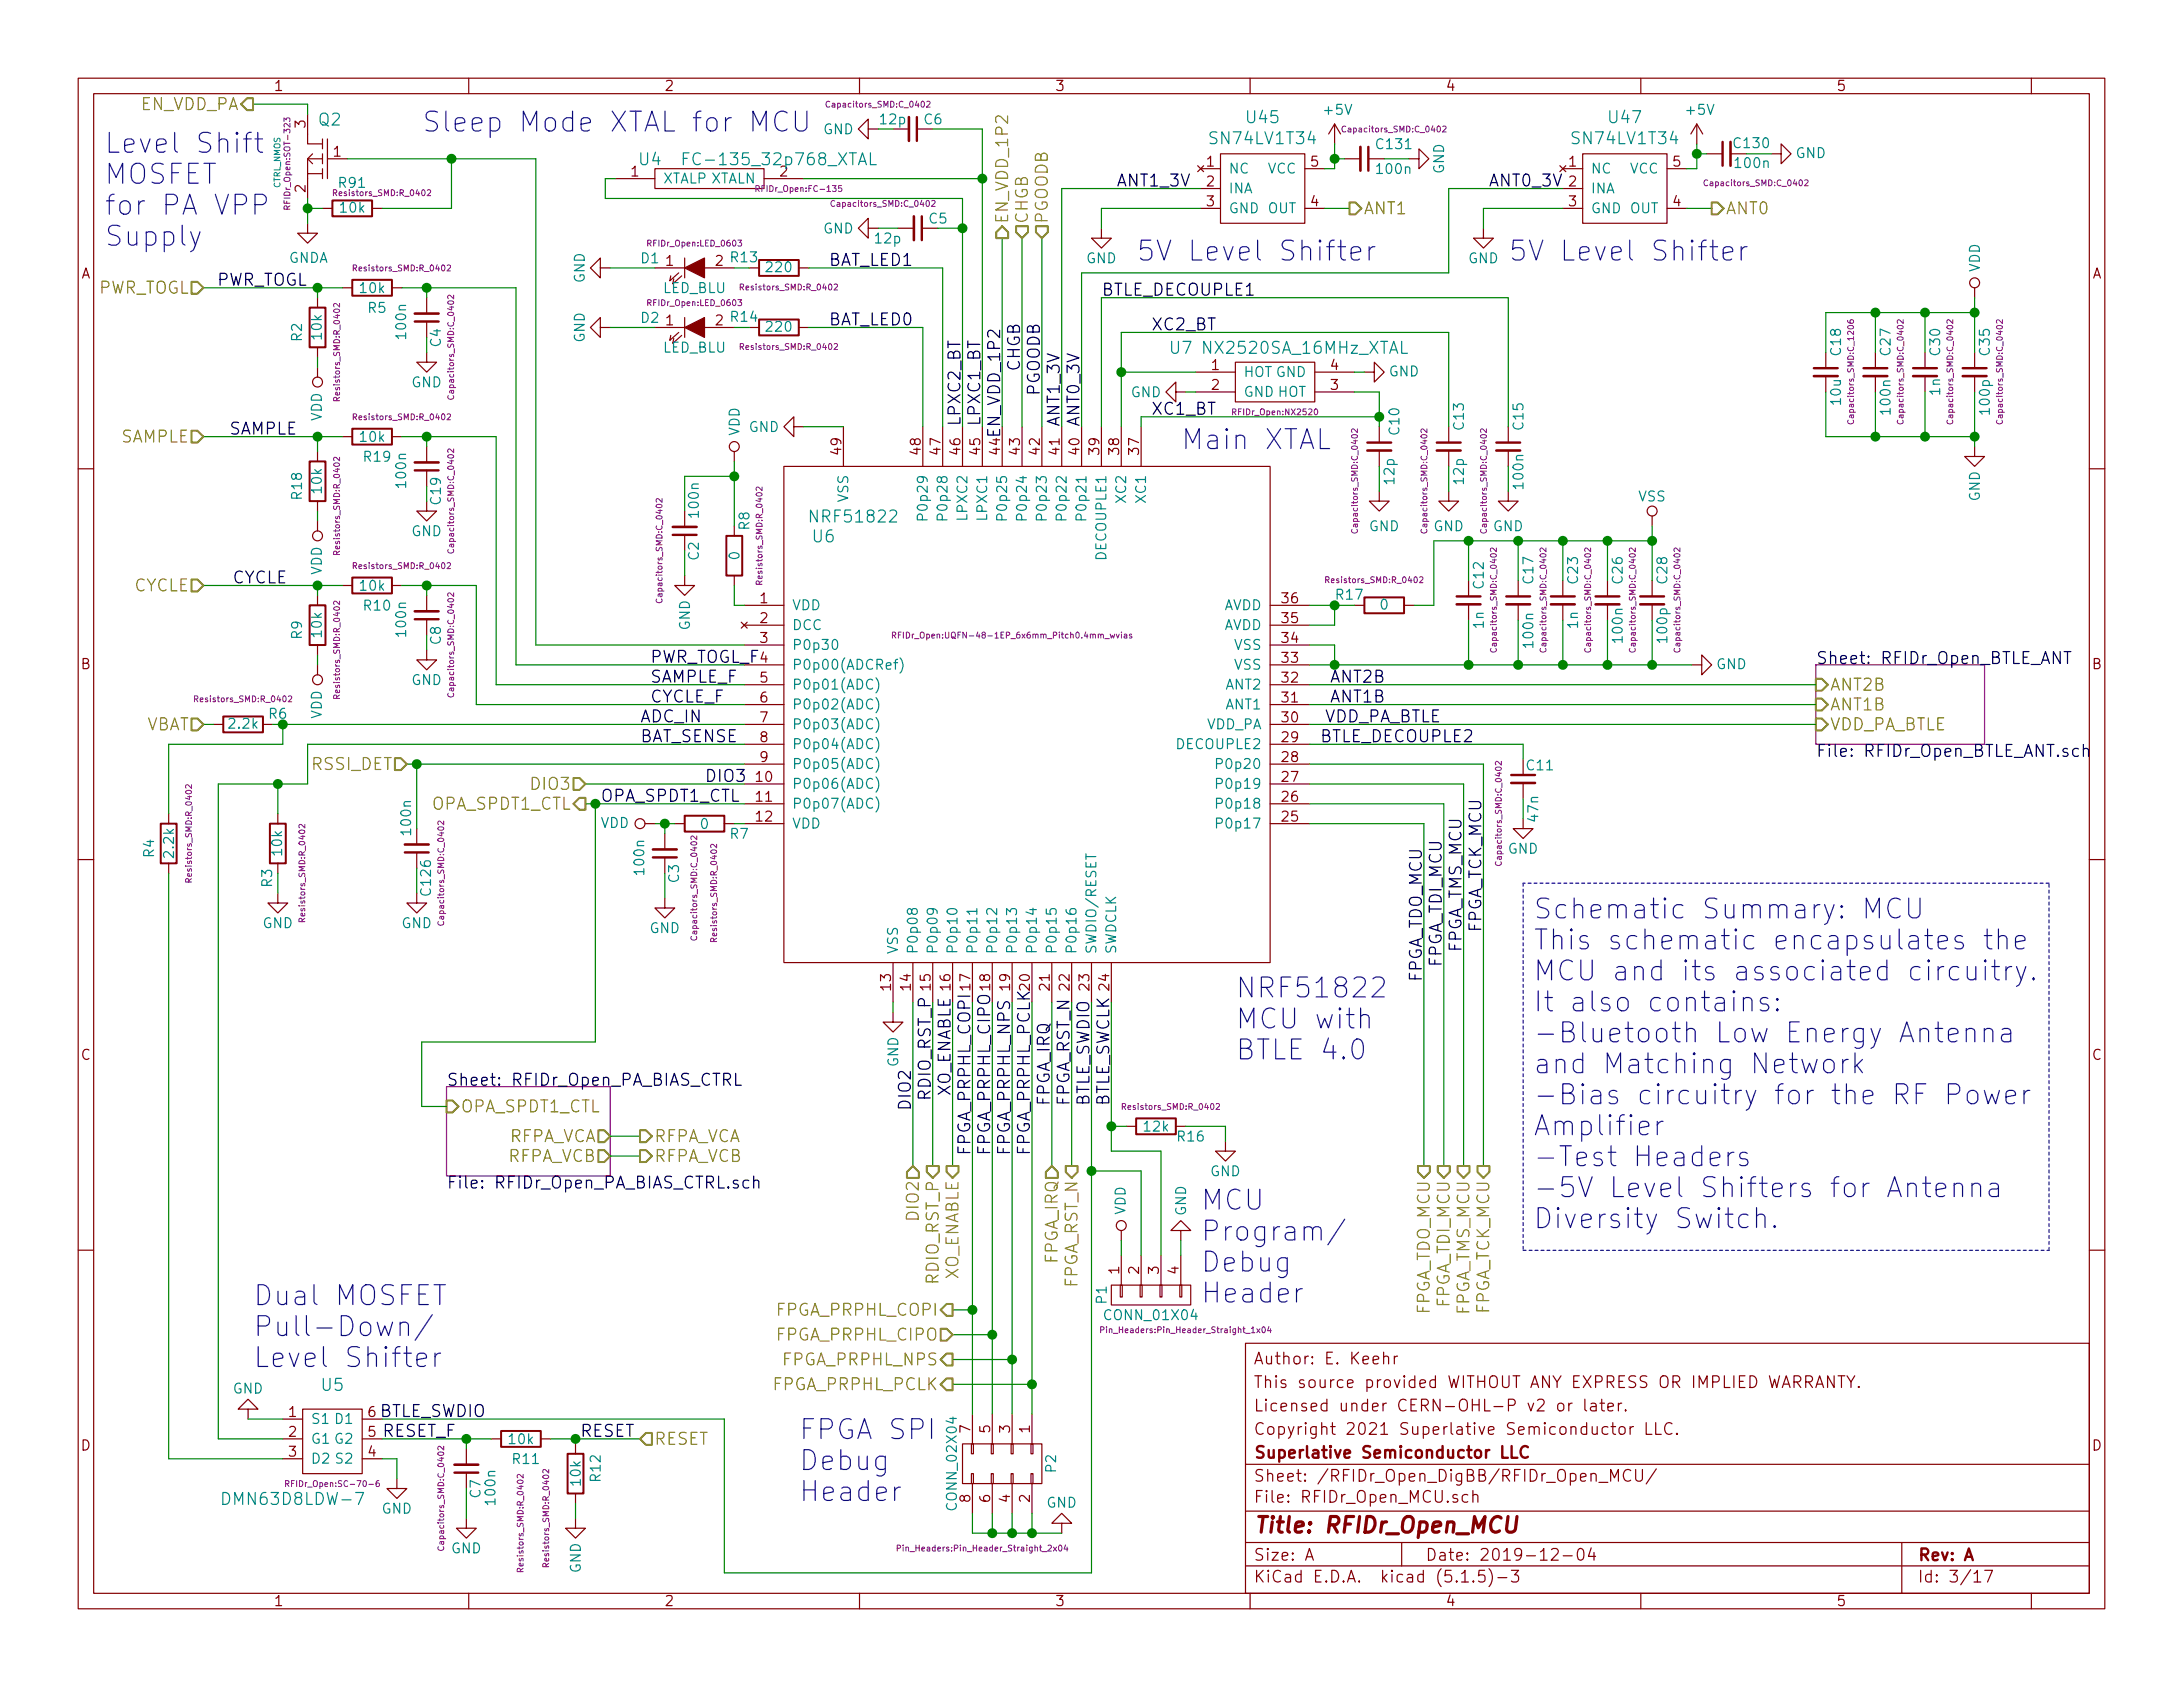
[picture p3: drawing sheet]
<svg xmlns="http://www.w3.org/2000/svg" width="279mm" height="216mm" viewBox="0 0 279 216" stroke-linecap="round" stroke-linejoin="round" font-family="sans-serif">
<defs><g id="words">
<g font-size="3.5" fill="#0000c2">
<text x="54" y="16.9">Sleep Mode XTAL for MCU</text>
<text x="13.3" y="19.6">Level Shift</text>
<text x="13.3" y="23.6">MOSFET</text>
<text x="13.3" y="27.5">for PA VPP</text>
<text x="13.3" y="31.5">Supply</text>
<text x="145.4" y="33.4">5V Level Shifter</text>
<text x="193" y="33.4">5V Level Shifter</text>
<text x="151.1" y="57.5">Main XTAL</text>
<text x="196.2" y="117.6">Schematic Summary: MCU</text>
<text x="196.2" y="121.6">This schematic encapsulates the</text>
<text x="196.2" y="125.5">MCU and its associated circuitry.</text>
<text x="158.1" y="127.7">NRF51822</text>
<text x="158.1" y="131.7">MCU with</text>
<text x="196.2" y="129.5">It also contains:</text>
<text x="158.1" y="135.6">BTLE 4.0</text>
<text x="196.2" y="133.5">-Bluetooth Low Energy Antenna</text>
<text x="196.2" y="137.4">and Matching Network</text>
<text x="196.2" y="141.4">-Bias circuitry for the RF Power</text>
<text x="196.2" y="145.3">Amplifier</text>
<text x="196.2" y="149.3">-Test Headers</text>
<text x="153.7" y="154.9">MCU</text>
<text x="196.2" y="153.3">-5V Level Shifters for Antenna</text>
<text x="153.7" y="158.8">Program/</text>
<text x="196.2" y="157.2">Diversity Switch.</text>
<text x="32.4" y="167.1">Dual MOSFET</text>
<text x="153.7" y="162.8">Debug</text>
<text x="153.7" y="166.8">Header</text>
<text x="32.4" y="171">Pull-Down/</text>
<text x="32.4" y="175">Level Shifter</text>
<text x="102.2" y="184.2">FPGA SPI</text>
<text x="102.2" y="188.2">Debug</text>
<text x="102.2" y="192.2">Header</text>
</g>
<text font-size="2.8" fill="#840000" x="160.4" y="196.2">Title: RFIDr_Open_MCU</text>
<g font-size="2.1" fill="#848400">
<text x="17.9" y="14.1">EN_VDD_PA</text>
<text x="129" y="28.7" transform="rotate(-90 129 28.7)">EN_VDD_1P2</text>
<text x="131.6" y="28.7" transform="rotate(-90 131.6 28.7)">CHGB</text>
<text x="134.1" y="28.7" transform="rotate(-90 134.1 28.7)">PGOODB</text>
<text x="174.5" y="27.4">ANT1</text>
<text x="220.9" y="27.4">ANT0</text>
<text x="12.2" y="37.6">PWR_TOGL</text>
<text x="15.4" y="56.6">SAMPLE</text>
<text x="17.1" y="75.7">CYCLE</text>
<text x="234.2" y="88.4">ANT2B</text>
<text x="18.5" y="93.5">VBAT</text>
<text x="234.2" y="90.9">ANT1B</text>
<text x="234.2" y="93.5">VDD_PA_BTLE</text>
<text x="39.9" y="98.6">RSSI_DET</text>
<text x="68.2" y="101.1">DIO3</text>
<text x="55.2" y="103.6">OPA_SPDT1_CTL</text>
<text x="58.9" y="142.4">OPA_SPDT1_CTL</text>
<text x="64.9" y="146.2">RFPA_VCA</text>
<text x="64.9" y="148.7">RFPA_VCB</text>
<text x="83.7" y="146.2">RFPA_VCA</text>
<text x="83.7" y="148.7">RFPA_VCB</text>
<text x="117.6" y="156" transform="rotate(-90 117.6 156)">DIO2</text>
<text x="135.4" y="161.8" transform="rotate(-90 135.4 161.8)">FPGA_IRQ</text>
<text x="120.1" y="164.3" transform="rotate(-90 120.1 164.3)">RDIO_RST_P</text>
<text x="122.7" y="164" transform="rotate(-90 122.7 164)">XO_ENABLE</text>
<text x="137.9" y="165" transform="rotate(-90 137.9 165)">FPGA_RST_N</text>
<text x="185.5" y="167.5" transform="rotate(-90 185.5 167.5)">FPGA_TDI_MCU</text>
<text x="99.5" y="171.6">FPGA_PRPHL_CIPO</text>
<text x="99.5" y="168.4">FPGA_PRPHL_COPI</text>
<text x="183" y="168.6" transform="rotate(-90 183 168.6)">FPGA_TDO_MCU</text>
<text x="188.1" y="168.6" transform="rotate(-90 188.1 168.6)">FPGA_TMS_MCU</text>
<text x="190.6" y="168.5" transform="rotate(-90 190.6 168.5)">FPGA_TCK_MCU</text>
<text x="98.9" y="177.9">FPGA_PRPHL_PCLK</text>
<text x="100.3" y="174.8">FPGA_PRPHL_NPS</text>
<text x="83.7" y="184.9">RESET</text>
</g>
<g font-size="2.1" fill="#008484">
<text x="40.8" y="16.1">Q2</text>
<text x="159.7" y="15.8">U45</text>
<text x="206" y="15.8">U47</text>
<text x="81.8" y="21.2">U4</text>
<text x="88.6" y="21.2">FC-135_32p768_XTAL</text>
<text x="155.2" y="18.5">SN74LV1T34</text>
<text x="201.5" y="18.5">SN74LV1T34</text>
<text x="149.8" y="45.3">U7</text>
<text x="154.4" y="45.3">NX2520SA_16MHz_XTAL</text>
<text x="104.1" y="69.4">U6</text>
<text x="104.1" y="66.9">NRF51822</text>
<text x="41.2" y="178">U5</text>
<text x="29.2" y="192.6">DMN63D8LDW-7</text>
</g>
<g font-size="2.1">
<text x="142.9" y="23.9">ANT1_3V</text>
<text x="190.5" y="23.9">ANT0_3V</text>
<text x="106" y="34">BAT_LED1</text>
<text x="27.3" y="36.6">PWR_TOGL</text>
<text x="106" y="41.7">BAT_LED0</text>
<text x="141" y="37.8">BTLE_DECOUPLE1</text>
<text x="130.6" y="47.5" transform="rotate(-90 130.6 47.5)">CHGB</text>
<text x="147.3" y="42.3">XC2_BT</text>
<text x="133.1" y="50.7" transform="rotate(-90 133.1 50.7)">PGOODB</text>
<text x="147.3" y="53.1">XC1_BT</text>
<text x="29.3" y="55.6">SAMPLE</text>
<text x="122.9" y="54.6" transform="rotate(-90 122.9 54.6)">LPXC2_BT</text>
<text x="125.5" y="54.6" transform="rotate(-90 125.5 54.6)">LPXC1_BT</text>
<text x="128" y="55.5" transform="rotate(-90 128 55.5)">EN_VDD_1P2</text>
<text x="135.6" y="54.4" transform="rotate(-90 135.6 54.4)">ANT1_3V</text>
<text x="138.2" y="54.4" transform="rotate(-90 138.2 54.4)">ANT0_3V</text>
<text x="29.6" y="74.7">CYCLE</text>
<text x="83.2" y="87.4">SAMPLE_F</text>
<text x="83.2" y="84.8">PWR_TOGL_F</text>
<text x="83.2" y="89.9">CYCLE_F</text>
<text x="170.2" y="89.9">ANT1B</text>
<text x="170.2" y="87.4">ANT2B</text>
<text x="232.4" y="85">Sheet: RFIDr_Open_BTLE_ANT</text>
<text x="81.9" y="95">BAT_SENSE</text>
<text x="81.9" y="92.5">ADC_IN</text>
<text x="168.9" y="95">BTLE_DECOUPLE2</text>
<text x="169.5" y="92.5">VDD_PA_BTLE</text>
<text x="90.2" y="100.1">DIO3</text>
<text x="232.4" y="96.9">File: RFIDr_Open_BTLE_ANT.sch</text>
<text x="76.8" y="102.6">OPA_SPDT1_CTL</text>
<text x="189.6" y="119.4" transform="rotate(-90 189.6 119.4)">FPGA_TCK_MCU</text>
<text x="182" y="125.7" transform="rotate(-90 182 125.7)">FPGA_TDO_MCU</text>
<text x="184.5" y="123.8" transform="rotate(-90 184.5 123.8)">FPGA_TDI_MCU</text>
<text x="187.1" y="121.9" transform="rotate(-90 187.1 121.9)">FPGA_TMS_MCU</text>
<text x="57.1" y="139">Sheet: RFIDr_Open_PA_BIAS_CTRL</text>
<text x="116.6" y="142.2" transform="rotate(-90 116.6 142.2)">DIO2</text>
<text x="119.1" y="141" transform="rotate(-90 119.1 141)">RDIO_RST_P</text>
<text x="121.7" y="140.3" transform="rotate(-90 121.7 140.3)">XO_ENABLE</text>
<text x="134.4" y="141.6" transform="rotate(-90 134.4 141.6)">FPGA_IRQ</text>
<text x="136.9" y="141.6" transform="rotate(-90 136.9 141.6)">FPGA_RST_N</text>
<text x="139.4" y="141.6" transform="rotate(-90 139.4 141.6)">BTLE_SWDIO</text>
<text x="142" y="141.6" transform="rotate(-90 142 141.6)">BTLE_SWCLK</text>
<text x="124.2" y="148" transform="rotate(-90 124.2 148)">FPGA_PRPHL_COPI</text>
<text x="126.7" y="148" transform="rotate(-90 126.7 148)">FPGA_PRPHL_CIPO</text>
<text x="129.3" y="148" transform="rotate(-90 129.3 148)">FPGA_PRPHL_NPS</text>
<text x="131.8" y="148" transform="rotate(-90 131.8 148)">FPGA_PRPHL_PCLK</text>
<text x="57.1" y="152.1">File: RFIDr_Open_PA_BIAS_CTRL.sch</text>
<text x="48.3" y="181.4">BTLE_SWDIO</text>
<text x="48.9" y="183.9">RESET_F</text>
<text x="74.2" y="183.9">RESET</text>
</g>
<g font-size="2.1" fill="#840000">
<text x="160.4" y="177.6">This source provided WITHOUT ANY EXPRESS OR IMPLIED WARRANTY.</text>
<text x="160.4" y="174.6">Author: E. Keehr</text>
<text x="160.4" y="183.6">Copyright 2021 Superlative Semiconductor LLC.</text>
<text x="160.4" y="180.6">Licensed under CERN-OHL-P v2 or later.</text>
<text x="160.4" y="189.6">Sheet: /RFIDr_Open_DigBB/RFIDr_Open_MCU/</text>
<text x="160.4" y="186.6">Superlative Semiconductor LLC</text>
<text x="160.4" y="192.3">File: RFIDr_Open_MCU.sch</text>
<text x="160.4" y="202.5">KiCad E.D.A. kicad (5.1.5)-3</text>
<text x="160.4" y="199.7">Size: A</text>
<text x="182.4" y="199.7">Date: 2019-12-04</text>
<text x="245.4" y="199.7">Rev: A</text>
<text x="245.4" y="202.5">Id: 3/17</text>
</g>
<g font-size="1.8" fill="#840000">
<text x="35" y="11.6">1</text>
<text x="85" y="11.6">2</text>
<text x="135" y="11.6">3</text>
<text x="185" y="11.6">4</text>
<text x="235" y="11.6">5</text>
<text x="39.1" y="16.4" transform="rotate(-90 39.1 16.4)">3</text>
<text x="42.7" y="20.1">1</text>
<text x="80.8" y="22.6">1</text>
<text x="99.8" y="22.6">2</text>
<text x="154.5" y="21.3">1</text>
<text x="154.5" y="23.9">2</text>
<text x="167.8" y="21.3">5</text>
<text x="200.8" y="21.3">1</text>
<text x="200.8" y="23.9">2</text>
<text x="214.1" y="21.3">5</text>
<text x="39.1" y="24.6" transform="rotate(-90 39.1 24.6)">2</text>
<text x="154.5" y="26.4">3</text>
<text x="167.8" y="26.4">4</text>
<text x="200.8" y="26.4">3</text>
<text x="214.1" y="26.4">4</text>
<text x="10.4" y="35.6">A</text>
<text x="85.2" y="34">1</text>
<text x="91.6" y="34">2</text>
<text x="267.8" y="35.6">A</text>
<text x="85.2" y="41.7">1</text>
<text x="91.6" y="41.7">2</text>
<text x="155.1" y="47.4">1</text>
<text x="170.3" y="47.4">4</text>
<text x="155.1" y="49.9">2</text>
<text x="170.3" y="49.9">3</text>
<text x="107.7" y="58.1" transform="rotate(-90 107.7 58.1)">49</text>
<text x="117.9" y="58.1" transform="rotate(-90 117.9 58.1)">48</text>
<text x="120.4" y="58.1" transform="rotate(-90 120.4 58.1)">47</text>
<text x="122.9" y="58.1" transform="rotate(-90 122.9 58.1)">46</text>
<text x="125.5" y="58.1" transform="rotate(-90 125.5 58.1)">45</text>
<text x="128" y="58.1" transform="rotate(-90 128 58.1)">44</text>
<text x="130.6" y="58.1" transform="rotate(-90 130.6 58.1)">43</text>
<text x="133.1" y="58.1" transform="rotate(-90 133.1 58.1)">42</text>
<text x="135.6" y="58.1" transform="rotate(-90 135.6 58.1)">41</text>
<text x="138.2" y="58.1" transform="rotate(-90 138.2 58.1)">40</text>
<text x="140.7" y="58.1" transform="rotate(-90 140.7 58.1)">39</text>
<text x="143.3" y="58.1" transform="rotate(-90 143.3 58.1)">38</text>
<text x="145.8" y="58.1" transform="rotate(-90 145.8 58.1)">37</text>
<text x="97.3" y="77.2">1</text>
<text x="164.1" y="77.2">36</text>
<text x="97.3" y="79.8">2</text>
<text x="97.3" y="82.3">3</text>
<text x="164.1" y="82.3">34</text>
<text x="164.1" y="79.8">35</text>
<text x="10.4" y="85.6">B</text>
<text x="97.3" y="84.8">4</text>
<text x="97.3" y="87.4">5</text>
<text x="97.3" y="89.9">6</text>
<text x="164.1" y="89.9">31</text>
<text x="164.1" y="87.4">32</text>
<text x="164.1" y="84.8">33</text>
<text x="267.8" y="85.6">B</text>
<text x="97.3" y="92.5">7</text>
<text x="97.3" y="95">8</text>
<text x="164.1" y="95">29</text>
<text x="164.1" y="92.5">30</text>
<text x="96.8" y="100.1">10</text>
<text x="97.3" y="97.5">9</text>
<text x="164.1" y="100.1">27</text>
<text x="164.1" y="97.5">28</text>
<text x="96.8" y="102.6">11</text>
<text x="96.8" y="105.2">12</text>
<text x="164.1" y="105.2">25</text>
<text x="164.1" y="102.6">26</text>
<text x="114" y="126.7" transform="rotate(-90 114 126.7)">13</text>
<text x="116.6" y="126.7" transform="rotate(-90 116.6 126.7)">14</text>
<text x="119.1" y="126.7" transform="rotate(-90 119.1 126.7)">15</text>
<text x="121.7" y="126.7" transform="rotate(-90 121.7 126.7)">16</text>
<text x="124.2" y="126.7" transform="rotate(-90 124.2 126.7)">17</text>
<text x="126.7" y="126.7" transform="rotate(-90 126.7 126.7)">18</text>
<text x="129.3" y="126.7" transform="rotate(-90 129.3 126.7)">19</text>
<text x="131.8" y="126.7" transform="rotate(-90 131.8 126.7)">20</text>
<text x="134.4" y="126.7" transform="rotate(-90 134.4 126.7)">21</text>
<text x="136.9" y="126.7" transform="rotate(-90 136.9 126.7)">22</text>
<text x="139.4" y="126.7" transform="rotate(-90 139.4 126.7)">23</text>
<text x="142" y="126.7" transform="rotate(-90 142 126.7)">24</text>
<text x="10.4" y="135.6">C</text>
<text x="267.8" y="135.6">C</text>
<text x="143.3" y="163" transform="rotate(-90 143.3 163)">1</text>
<text x="145.8" y="163" transform="rotate(-90 145.8 163)">2</text>
<text x="148.3" y="163" transform="rotate(-90 148.3 163)">3</text>
<text x="150.9" y="163" transform="rotate(-90 150.9 163)">4</text>
<text x="10.4" y="185.6">D</text>
<text x="37" y="181.4">1</text>
<text x="37" y="183.9">2</text>
<text x="47.1" y="183.9">5</text>
<text x="47.1" y="181.4">6</text>
<text x="124.2" y="183.4" transform="rotate(-90 124.2 183.4)">7</text>
<text x="126.7" y="183.4" transform="rotate(-90 126.7 183.4)">5</text>
<text x="129.3" y="183.4" transform="rotate(-90 129.3 183.4)">3</text>
<text x="131.8" y="183.4" transform="rotate(-90 131.8 183.4)">1</text>
<text x="267.8" y="185.6">D</text>
<text x="37" y="186.4">3</text>
<text x="47.1" y="186.4">4</text>
<text x="124.2" y="192.3" transform="rotate(-90 124.2 192.3)">8</text>
<text x="126.7" y="192.3" transform="rotate(-90 126.7 192.3)">6</text>
<text x="129.3" y="192.3" transform="rotate(-90 129.3 192.3)">4</text>
<text x="131.8" y="192.3" transform="rotate(-90 131.8 192.3)">2</text>
<text x="35" y="205.5">1</text>
<text x="85" y="205.5">2</text>
<text x="135" y="205.5">3</text>
<text x="185" y="205.5">4</text>
<text x="235" y="205.5">5</text>
</g>
<g font-size="1.8" fill="#008484">
<text x="105.4" y="17.2">GND</text>
<text x="118.3" y="15.9">C6</text>
<text x="169.6" y="14.7">+5V</text>
<text x="216" y="14.7">+5V</text>
<text x="84.8" y="23.5">XTALP XTALN</text>
<text x="157.2" y="22.2">NC</text>
<text x="162.3" y="22.2">VCC</text>
<text x="176.3" y="19.1">C131</text>
<text x="176.4" y="22.3">100n</text>
<text x="184.8" y="22.3" transform="rotate(-90 184.8 22.3)">GND</text>
<text x="203.6" y="22.2">NC</text>
<text x="208.6" y="22.2">VCC</text>
<text x="222" y="19">C130</text>
<text x="222.2" y="21.5">100n</text>
<text x="229.8" y="20.2">GND</text>
<text x="43.6" y="27.2">10k</text>
<text x="105.4" y="29.9">GND</text>
<text x="118.9" y="28.6">C5</text>
<text x="157.2" y="24.8">INA</text>
<text x="157.2" y="27.3">GND OUT</text>
<text x="203.6" y="24.8">INA</text>
<text x="203.6" y="27.3">GND OUT</text>
<text x="36.9" y="33.7">GNDA</text>
<text x="82.1" y="33.7">D1</text>
<text x="93.6" y="33.6">R13</text>
<text x="98.2" y="34.8">220</text>
<text x="112.1" y="31.2">12p</text>
<text x="139" y="33.7">GND</text>
<text x="187.9" y="33.7">GND</text>
<text x="253.4" y="34.8" transform="rotate(-90 253.4 34.8)">VDD</text>
<text x="46.2" y="37.5">10k</text>
<text x="47.1" y="40.1">R5</text>
<text x="74.9" y="36.2" transform="rotate(-90 74.9 36.2)">GND</text>
<text x="82.1" y="41.3">D2</text>
<text x="84.8" y="37.5">LED_BLU</text>
<text x="93.6" y="41.2">R14</text>
<text x="38.7" y="43.7" transform="rotate(-90 38.7 43.7)">R2</text>
<text x="41.2" y="43.4" transform="rotate(-90 41.2 43.4)">10k</text>
<text x="52" y="43.2" transform="rotate(-90 52 43.2)">100n</text>
<text x="56.4" y="44.3" transform="rotate(-90 56.4 44.3)">C4</text>
<text x="74.9" y="43.9" transform="rotate(-90 74.9 43.9)">GND</text>
<text x="84.8" y="45.1">LED_BLU</text>
<text x="98.2" y="42.5">220</text>
<text x="235.6" y="45.4" transform="rotate(-90 235.6 45.4)">C18</text>
<text x="242" y="45.4" transform="rotate(-90 242 45.4)">C27</text>
<text x="248.3" y="45.4" transform="rotate(-90 248.3 45.4)">C30</text>
<text x="254.7" y="45.4" transform="rotate(-90 254.7 45.4)">C35</text>
<text x="41.2" y="53.9" transform="rotate(-90 41.2 53.9)">VDD</text>
<text x="52.7" y="49.6">GND</text>
<text x="144.7" y="50.9">GND</text>
<text x="159.1" y="48.3">HOT GND</text>
<text x="159.1" y="50.8">GND HOT</text>
<text x="177.7" y="48.2">GND</text>
<text x="235.6" y="51.7" transform="rotate(-90 235.6 51.7)">10u</text>
<text x="242" y="52.9" transform="rotate(-90 242 52.9)">100n</text>
<text x="248.3" y="50.5" transform="rotate(-90 248.3 50.5)">1n</text>
<text x="46.2" y="56.6">10k</text>
<text x="46.6" y="59.1">R19</text>
<text x="94.7" y="55.8" transform="rotate(-90 94.7 55.8)">VDD</text>
<text x="95.8" y="55.3">GND</text>
<text x="179.1" y="55.6" transform="rotate(-90 179.1 55.6)">C10</text>
<text x="187.4" y="54.9" transform="rotate(-90 187.4 54.9)">C13</text>
<text x="195" y="54.9" transform="rotate(-90 195 54.9)">C15</text>
<text x="38.7" y="63.9" transform="rotate(-90 38.7 63.9)">R18</text>
<text x="41.2" y="63.1" transform="rotate(-90 41.2 63.1)">10k</text>
<text x="52" y="62.3" transform="rotate(-90 52 62.3)">100n</text>
<text x="108.6" y="64.2" transform="rotate(-90 108.6 64.2)">VSS</text>
<text x="118.7" y="65.9" transform="rotate(-90 118.7 65.9)">P0p29</text>
<text x="121.3" y="65.9" transform="rotate(-90 121.3 65.9)">P0p28</text>
<text x="128.9" y="65.9" transform="rotate(-90 128.9 65.9)">P0p25</text>
<text x="131.4" y="65.9" transform="rotate(-90 131.4 65.9)">P0p24</text>
<text x="134" y="65.9" transform="rotate(-90 134 65.9)">P0p23</text>
<text x="136.5" y="65.9" transform="rotate(-90 136.5 65.9)">P0p22</text>
<text x="139.1" y="65.9" transform="rotate(-90 139.1 65.9)">P0p21</text>
<text x="144.1" y="64.1" transform="rotate(-90 144.1 64.1)">XC2</text>
<text x="146.7" y="64.1" transform="rotate(-90 146.7 64.1)">XC1</text>
<text x="178.5" y="61.9" transform="rotate(-90 178.5 61.9)">12p</text>
<text x="187.4" y="61.9" transform="rotate(-90 187.4 61.9)">12p</text>
<text x="195" y="62.4" transform="rotate(-90 195 62.4)">100n</text>
<text x="209.7" y="64.2">VSS</text>
<text x="253.4" y="64.2" transform="rotate(-90 253.4 64.2)">GND</text>
<text x="52.7" y="68.6">GND</text>
<text x="89.5" y="71.7" transform="rotate(-90 89.5 71.7)">C2</text>
<text x="89.5" y="66.1" transform="rotate(-90 89.5 66.1)">100n</text>
<text x="94.7" y="71.6" transform="rotate(-90 94.7 71.6)">0</text>
<text x="95.9" y="67.8" transform="rotate(-90 95.9 67.8)">R8</text>
<text x="123.8" y="66.4" transform="rotate(-90 123.8 66.4)">LPXC2</text>
<text x="126.4" y="66.4" transform="rotate(-90 126.4 66.4)">LPXC1</text>
<text x="141.6" y="71.5" transform="rotate(-90 141.6 71.5)">DECOUPLE1</text>
<text x="175.2" y="68">GND</text>
<text x="183.5" y="68">GND</text>
<text x="191.1" y="68">GND</text>
<text x="41.2" y="73.6" transform="rotate(-90 41.2 73.6)">VDD</text>
<text x="46.2" y="75.6">10k</text>
<text x="171.1" y="76.8">R17</text>
<text x="189.9" y="75.3" transform="rotate(-90 189.9 75.3)">C12</text>
<text x="196.3" y="74.6" transform="rotate(-90 196.3 74.6)">C17</text>
<text x="202" y="74.6" transform="rotate(-90 202 74.6)">C23</text>
<text x="207.7" y="74.6" transform="rotate(-90 207.7 74.6)">C26</text>
<text x="213.4" y="74.6" transform="rotate(-90 213.4 74.6)">C28</text>
<text x="38.7" y="81.8" transform="rotate(-90 38.7 81.8)">R9</text>
<text x="41.2" y="81.5" transform="rotate(-90 41.2 81.5)">10k</text>
<text x="46.6" y="78.2">R10</text>
<text x="52" y="81.3" transform="rotate(-90 52 81.3)">100n</text>
<text x="56.4" y="82.4" transform="rotate(-90 56.4 82.4)">C8</text>
<text x="88.3" y="80.7" transform="rotate(-90 88.3 80.7)">GND</text>
<text x="101.3" y="78.1">VDD</text>
<text x="101.3" y="80.6">DCC</text>
<text x="101.3" y="83.2">P0p30</text>
<text x="156.5" y="80.6">AVDD</text>
<text x="156.5" y="78.1">AVDD</text>
<text x="158" y="83.2">VSS</text>
<text x="176.7" y="78">0</text>
<text x="189.9" y="80.4" transform="rotate(-90 189.9 80.4)">1n</text>
<text x="196.3" y="82.7" transform="rotate(-90 196.3 82.7)">100n</text>
<text x="202" y="80.4" transform="rotate(-90 202 80.4)">1n</text>
<text x="207.7" y="82.1" transform="rotate(-90 207.7 82.1)">100n</text>
<text x="52.7" y="87.7">GND</text>
<text x="101.3" y="85.7">P0p00(ADCRef)</text>
<text x="101.3" y="88.3">P0p01(ADC)</text>
<text x="156.9" y="88.3">ANT2</text>
<text x="158" y="85.7">VSS</text>
<text x="219.7" y="85.6">GND</text>
<text x="29.4" y="93.3">2.2k</text>
<text x="34.4" y="92">R6</text>
<text x="41.2" y="92" transform="rotate(-90 41.2 92)">VDD</text>
<text x="101.3" y="90.8">P0p02(ADC)</text>
<text x="101.3" y="93.3">P0p03(ADC)</text>
<text x="101.3" y="95.9">P0p04(ADC)</text>
<text x="150.7" y="95.9">DECOUPLE2</text>
<text x="154.4" y="93.3">VDD_PA</text>
<text x="156.9" y="90.8">ANT1</text>
<text x="101.3" y="101">P0p06(ADC)</text>
<text x="101.3" y="98.4">P0p05(ADC)</text>
<text x="156.3" y="101">P0p19</text>
<text x="156.3" y="98.4">P0p20</text>
<text x="195.5" y="98.6">C11</text>
<text x="52.6" y="106.7" transform="rotate(-90 52.6 106.7)">100n</text>
<text x="76.9" y="106">VDD</text>
<text x="89.7" y="106.1">0</text>
<text x="93.5" y="107.4">R7</text>
<text x="101.3" y="103.5">P0p07(ADC)</text>
<text x="101.3" y="106">VDD</text>
<text x="156.3" y="106">P0p17</text>
<text x="156.3" y="103.5">P0p18</text>
<text x="196.9" y="105.1" transform="rotate(-90 196.9 105.1)">47n</text>
<text x="19.7" y="109.7" transform="rotate(-90 19.7 109.7)">R4</text>
<text x="22.3" y="109.7" transform="rotate(-90 22.3 109.7)">2.2k</text>
<text x="34.8" y="113.5" transform="rotate(-90 34.8 113.5)">R3</text>
<text x="36.1" y="109.4" transform="rotate(-90 36.1 109.4)">10k</text>
<text x="82.5" y="111.8" transform="rotate(-90 82.5 111.8)">100n</text>
<text x="86.9" y="112.9" transform="rotate(-90 86.9 112.9)">C3</text>
<text x="193" y="109.3">GND</text>
<text x="33.6" y="118.8">GND</text>
<text x="51.4" y="118.8">GND</text>
<text x="55.2" y="114.5" transform="rotate(-90 55.2 114.5)">C126</text>
<text x="83.1" y="119.4">GND</text>
<text x="114.9" y="122.2" transform="rotate(-90 114.9 122.2)">VSS</text>
<text x="117.5" y="122.2" transform="rotate(-90 117.5 122.2)">P0p08</text>
<text x="120" y="122.2" transform="rotate(-90 120 122.2)">P0p09</text>
<text x="122.6" y="122.2" transform="rotate(-90 122.6 122.2)">P0p10</text>
<text x="125.1" y="122.2" transform="rotate(-90 125.1 122.2)">P0p11</text>
<text x="127.6" y="122.2" transform="rotate(-90 127.6 122.2)">P0p12</text>
<text x="130.2" y="122.2" transform="rotate(-90 130.2 122.2)">P0p13</text>
<text x="132.7" y="122.2" transform="rotate(-90 132.7 122.2)">P0p14</text>
<text x="135.3" y="122.2" transform="rotate(-90 135.3 122.2)">P0p15</text>
<text x="137.8" y="122.2" transform="rotate(-90 137.8 122.2)">P0p16</text>
<text x="140.3" y="122.2" transform="rotate(-90 140.3 122.2)">SWDIO/RESET</text>
<text x="142.9" y="122.2" transform="rotate(-90 142.9 122.2)">SWDCLK</text>
<text x="115" y="136.6" transform="rotate(-90 115 136.6)">GND</text>
<text x="146.5" y="144.8">12k</text>
<text x="150.8" y="146.1">R16</text>
<text x="144.1" y="155.5" transform="rotate(-90 144.1 155.5)">VDD</text>
<text x="151.8" y="155.6" transform="rotate(-90 151.8 155.6)">GND</text>
<text x="154.9" y="150.5">GND</text>
<text x="141.7" y="166.8" transform="rotate(-90 141.7 166.8)">P1</text>
<text x="141.7" y="169">CONN_01X04</text>
<text x="29.8" y="178.4">GND</text>
<text x="39.8" y="182.2">S1 D1</text>
<text x="39.8" y="184.8">G1 G2</text>
<text x="65.2" y="184.8">10k</text>
<text x="39.8" y="187.3">D2 S2</text>
<text x="61.5" y="191.7" transform="rotate(-90 61.5 191.7)">C7</text>
<text x="65.7" y="187.4">R11</text>
<text x="74.3" y="190.1" transform="rotate(-90 74.3 190.1)">10k</text>
<text x="76.9" y="189.6" transform="rotate(-90 76.9 189.6)">R12</text>
<text x="135.2" y="188.4" transform="rotate(-90 135.2 188.4)">P2</text>
<text x="48.8" y="193.7">GND</text>
<text x="63.4" y="192.4" transform="rotate(-90 63.4 192.4)">100n</text>
<text x="122.5" y="193" transform="rotate(-90 122.5 193)">CONN_02X04</text>
<text x="133.9" y="193">GND</text>
<text x="57.7" y="198.8">GND</text>
<text x="74.3" y="201.3" transform="rotate(-90 74.3 201.3)">GND</text>
</g>
<g font-size="1.8" fill="#008400">
<text x="112.7" y="15.9">12p</text>
<text x="56.4" y="64.5" transform="rotate(-90 56.4 64.5)">C19</text>
</g>
<g font-size="1.8" fill="#840084">
<text x="43.4" y="24.1">R91</text>
<text x="254.7" y="52.9" transform="rotate(-90 254.7 52.9)">100p</text>
<text x="213.4" y="82.1" transform="rotate(-90 213.4 82.1)">100p</text>
</g>
<g font-size="1.1" fill="#840084">
<text x="106.1" y="13.8">Capacitors_SMD:C_0402</text>
<text x="172.2" y="16.9">Capacitors_SMD:C_0402</text>
<text x="218.5" y="23.8">Capacitors_SMD:C_0402</text>
<text x="35.9" y="24.1" transform="rotate(-90 35.9 24.1)">CTRL_NMOS</text>
<text x="37.2" y="26.4" transform="rotate(-90 37.2 26.4)">RFIDr_Open:SOT-323</text>
<text x="43" y="25.1">Resistors_SMD:R_0402</text>
<text x="97.2" y="24.6">RFIDr_Open:FC-135</text>
<text x="106.8" y="26.5">Capacitors_SMD:C_0402</text>
<text x="45.5" y="34.7">Resistors_SMD:R_0402</text>
<text x="83.1" y="31.5">RFIDr_Open:LED_0603</text>
<text x="83.1" y="39.2">RFIDr_Open:LED_0603</text>
<text x="95" y="37.2">Resistors_SMD:R_0402</text>
<text x="95" y="44.8">Resistors_SMD:R_0402</text>
<text x="43.5" y="51" transform="rotate(-90 43.5 51)">Resistors_SMD:R_0402</text>
<text x="45.5" y="53.8">Resistors_SMD:R_0402</text>
<text x="58.1" y="50.7" transform="rotate(-90 58.1 50.7)">Capacitors_SMD:C_0402</text>
<text x="158" y="53.1">RFIDr_Open:NX2520</text>
<text x="237.3" y="53.8" transform="rotate(-90 237.3 53.8)">Capacitors_SMD:C_1206</text>
<text x="243.6" y="53.8" transform="rotate(-90 243.6 53.8)">Capacitors_SMD:C_0402</text>
<text x="250" y="53.8" transform="rotate(-90 250 53.8)">Capacitors_SMD:C_0402</text>
<text x="256.3" y="53.8" transform="rotate(-90 256.3 53.8)">Capacitors_SMD:C_0402</text>
<text x="43.5" y="70.7" transform="rotate(-90 43.5 70.7)">Resistors_SMD:R_0402</text>
<text x="58.1" y="70.4" transform="rotate(-90 58.1 70.4)">Capacitors_SMD:C_0402</text>
<text x="173.8" y="67.8" transform="rotate(-90 173.8 67.8)">Capacitors_SMD:C_0402</text>
<text x="182.7" y="67.8" transform="rotate(-90 182.7 67.8)">Capacitors_SMD:C_0402</text>
<text x="190.3" y="67.8" transform="rotate(-90 190.3 67.8)">Capacitors_SMD:C_0402</text>
<text x="45.5" y="72.8">Resistors_SMD:R_0402</text>
<text x="84.8" y="76.7" transform="rotate(-90 84.8 76.7)">Capacitors_SMD:C_0402</text>
<text x="97.6" y="74.5" transform="rotate(-90 97.6 74.5)">Resistors_SMD:R_0402</text>
<text x="170" y="74.6">Resistors_SMD:R_0402</text>
<text x="115.7" y="81.7">RFIDr_Open:UQFN-48-1EP_6x6mm_Pitch0.4mm_wvias</text>
<text x="191.6" y="83.1" transform="rotate(-90 191.6 83.1)">Capacitors_SMD:C_0402</text>
<text x="197.9" y="83.1" transform="rotate(-90 197.9 83.1)">Capacitors_SMD:C_0402</text>
<text x="203.6" y="83.1" transform="rotate(-90 203.6 83.1)">Capacitors_SMD:C_0402</text>
<text x="209.3" y="83.1" transform="rotate(-90 209.3 83.1)">Capacitors_SMD:C_0402</text>
<text x="215.1" y="83.1" transform="rotate(-90 215.1 83.1)">Capacitors_SMD:C_0402</text>
<text x="25.2" y="89.9">Resistors_SMD:R_0402</text>
<text x="43.5" y="89.1" transform="rotate(-90 43.5 89.1)">Resistors_SMD:R_0402</text>
<text x="58.1" y="88.8" transform="rotate(-90 58.1 88.8)">Capacitors_SMD:C_0402</text>
<text x="24.6" y="112.6" transform="rotate(-90 24.6 112.6)">Resistors_SMD:R_0402</text>
<text x="192.2" y="110.4" transform="rotate(-90 192.2 110.4)">Capacitors_SMD:C_0402</text>
<text x="39.1" y="117.7" transform="rotate(-90 39.1 117.7)">Resistors_SMD:R_0402</text>
<text x="56.8" y="118" transform="rotate(-90 56.8 118)">Capacitors_SMD:C_0402</text>
<text x="89.2" y="119.9" transform="rotate(-90 89.2 119.9)">Capacitors_SMD:C_0402</text>
<text x="91.8" y="120.2" transform="rotate(-90 91.8 120.2)">Resistors_SMD:R_0402</text>
<text x="143.9" y="142">Resistors_SMD:R_0402</text>
<text x="141.7" y="170.6">Pin_Headers:Pin_Header_Straight_1x04</text>
<text x="37.3" y="190.3">RFIDr_Open:SC-70-6</text>
<text x="56.8" y="198" transform="rotate(-90 56.8 198)">Capacitors_SMD:C_0402</text>
<text x="67" y="200.9" transform="rotate(-90 67 200.9)">Resistors_SMD:R_0402</text>
<text x="70.3" y="200.2" transform="rotate(-90 70.3 200.2)">Resistors_SMD:R_0402</text>
<text x="115.6" y="198.6">Pin_Headers:Pin_Header_Straight_2x04</text>
</g>
</g></defs>
<g fill="none" stroke="#840000" stroke-width=".15">
<path d="M10 10h259.4v195.9h-259.4zM12 12h255.4v191.9h-255.4zM39.4 14.6v3.8h1.9M40 19.7l-.6 .6 .6 .7M41.3 17.8v1.3M41.3 19.7v1.3M41.9 17.8v5.1M60 10v2M110 10v2M111.1 16.5v-1.3l-1.2 1.3 1.2 1.3v-1.3h1.3M114.3 16.5h2M117.3 16.5h2.1"/>
<path d="M156.2 19.7h10.8v8.9h-10.8zM160 10v2M170.8 15.9l-.7 1.2M170.8 15.9v2.5M170.8 15.9l.8 1.2M202.6 19.7h10.8v8.9h-10.8zM210 10v2M217.2 15.9l-.8 1.2M217.2 15.9v2.5M217.2 15.9l.7 1.2M218.4 19.7h2.1M221.5 19.7h2"/>
<path d="M226.7 19.7h1.3v-1.3l1.2 1.3-1.2 1.3v-1.3M260 10v2M39.4 28.6v1.2h1.2l-1.2 1.3-1.3-1.3h1.3M40.6 38.1v1.3M41.3 22.2h-1.9v3.2M41.3 20.3h-1.9v1.9M41.3 26.7h1.2M41.3 21.6v1.3M41.9 20.3h2.5M43.8 36.8h1.3M47.6 26.7h1.3M50.2 36.8h1.2"/>
<path d="M54.6 38.1v2M76.8 34.3v-1.3l-1.2 1.3 1.2 1.3v-1.3h1.3M78.7 22.9h5.1M83.8 21.6h14v2.5h-14zM83.8 34.3h3.8M86.9 34.9l-1.2 1 .2-.6M87.2 35.3l-1.1 1 .1-.6M87.6 33v2.6M90.2 34.3h3.8M95.9 34.3h1.3M97.8 22.9h5.1M102.2 34.3h1.3"/>
<path d="M111.1 29.2v-1.3l-1.2 1.3 1.2 1.3v-1.3h1.3M114.9 29.2h2.1M118 29.2h2M141 29.2v1.3h1.2l-1.2 1.3-1.3-1.3h1.3M153.3 21.2l.8 .8M153.7 21.6h2.5M153.7 24.1h2.5M153.7 26.7h2.5M154.1 21.2l-.8 .8M167 21.6h2.5M167 26.7h2.5M172.1 20.3h2"/>
<path d="M175.1 20.3h2.1M180.3 20.3h1.3v-1.2l1.3 1.2-1.3 1.3v-1.3M189.9 29.2v1.3h1.2l-1.2 1.3-1.3-1.3h1.3M199.6 21.2l.8 .8M200 21.6h2.6M200 24.1h2.6M200 26.7h2.6M200.4 21.2l-.8 .8M213.4 21.6h2.5M213.4 26.7h2.5M252.7 36.8v1.3M10 60h2"/>
<path d="M40.6 44.5v1.2M40.6 47v1.3M40.6 57.8v1.3M43.8 55.9h1.3M50.2 55.9h1.2M54.6 45.1v1.3h1.3l-1.3 1.2-1.3-1.2h1.3M54.6 41.1v2.1M54.6 57.2v2M76.8 41.9v-1.3l-1.2 1.3 1.2 1.3v-1.3h1.3M83.8 41.9h3.8M86.9 42.5l-1.2 1.1 .2-.7M87.2 42.9l-1.1 1 .1-.6"/>
<path d="M87.6 40.6v2.6M90.2 41.9h3.8M94 57.8v1.3M95.9 41.9h1.3M100.3 59.7h62.3v63.5h-62.3zM101.6 54.6v-1.3l-1.3 1.3 1.3 1.3v-1.3h1.3M102.2 41.9h1.3M107.9 54.6v5.1M118.1 54.6v5.1M120.6 54.6v5.1M123.2 54.6v5.1M125.7 54.6v5.1"/>
<path d="M128.3 54.6v5.1M130.8 54.6v5.1M133.3 54.6v5.1M135.9 54.6v5.1M138.4 54.6v5.1M141 54.6v5.1M143.5 54.6v5.1M146 54.6v5.1M150.5 50.2v-1.3l-1.3 1.3 1.3 1.2v-1.2h1.3M153 47.6h5.1M153 50.2h5.1M158.1 46.4h10.2v5h-10.2z"/>
<path d="M168.3 47.6h5.1M168.3 50.2h5.1M174.6 47.6h1.3v-1.2l1.3 1.2-1.3 1.3v-1.3M176.5 54.6v2M176.5 57.7v2M185.4 54.6v2M185.4 57.7v2M193 54.6v2M193 57.7v2M233.7 45.1v2M233.7 48.1v2.1M240 45.1v2"/>
<path d="M240 48.1v2.1M246.4 45.1v2M246.4 48.1v2.1M252.7 57.2v1.2h1.3l-1.3 1.3-1.2-1.3h1.2M252.7 45.1v2M252.7 48.1v2.1M267.4 60h2M40.6 64.1v1.3M40.6 66.7v1.2M40.6 76.2v1.3M43.8 74.9h1.3M50.2 74.9h1.2"/>
<path d="M54.6 64.1v1.3h1.3l-1.3 1.3-1.3-1.3h1.3M54.6 60.2v2M54.6 76.2v2M54.6 79.2v2.1M87.6 73.7v1.2h1.3l-1.3 1.3-1.2-1.3h1.2M87.6 65.4v2M87.6 68.5v2M94 67.3v1.3M94 73.7v1.2M94.9 79.6l.7 .8M95.2 77.5h5.1M95.6 79.6l-.7 .8"/>
<path d="M162.6 77.5h5M173.4 77.5h1.2M176.5 62.9v1.2h1.3l-1.3 1.3-1.2-1.3h1.2M179.7 77.5h1.3M185.4 62.9v1.2h1.3l-1.3 1.3-1.3-1.3h1.3M188 74.3v2M188 77.3v2.1M193 62.9v1.2h1.3l-1.3 1.3-1.2-1.3h1.2M194.3 74.3v2M194.3 77.3v2.1M200 74.3v2M200 77.3v2.1"/>
<path d="M205.7 74.3v2M205.7 77.3v2.1M211.5 66v1.3M211.5 74.3v2M211.5 77.3v2.1M27.3 92.7h1.3M33.7 92.7h1.2M40.6 82.6v1.2M40.6 85.1v1.3M54.6 83.2v1.3h1.3l-1.3 1.2-1.3-1.2h1.3M95.2 92.7h5.1M95.2 80h5.1"/>
<path d="M95.2 97.8h5.1M95.2 95.3h5.1M95.2 82.6h5.1M95.2 90.2h5.1M95.2 87.6h5.1M95.2 85.1h5.1M162.6 92.7h5M162.6 80h5M162.6 97.8h5M162.6 95.3h5M162.6 82.6h5M162.6 90.2h5"/>
<path d="M162.6 87.6h5M162.6 85.1h5M216.5 85.1h1.3v-1.3l1.3 1.3-1.3 1.3v-1.3M10 110h2M21.6 104.1v1.3M21.6 110.5v1.3M35.6 114.3v1.3h1.2l-1.2 1.2-1.3-1.2h1.3M35.6 104.1v1.3M35.6 110.5v1.3M53.3 114.3v1.3h1.3l-1.3 1.2-1.2-1.2h1.2M53.3 106v2.1M53.3 109.1v2"/>
<path d="M82.5 105.4h1.3M85.1 114.9v1.3h1.3l-1.3 1.3-1.3-1.3h1.3M85.1 106.7v2M85.1 109.7v2.1M86.4 105.4h1.2M92.7 105.4h1.3M95.2 105.4h5.1M95.2 100.3h5.1M95.2 102.9h5.1M162.6 105.4h5M162.6 100.3h5M162.6 102.9h5"/>
<path d="M194.9 104.8v1.2h1.3l-1.3 1.3-1.2-1.3h1.2M194.9 100.2v2M267.4 110h2M114.3 129.5v1.3h1.3l-1.3 1.3-1.3-1.3h1.3M114.3 123.2v5.1M116.8 123.2v5.1M119.4 123.2v5.1M121.9 123.2v5.1M124.5 123.2v5.1M127 123.2v5.1M129.5 123.2v5.1M132.1 123.2v5.1"/>
<path d="M134.6 123.2v5.1M137.2 123.2v5.1M139.7 123.2v5.1M142.2 123.2v5.1M10 160h2M143.5 157.5v1.3M144.1 144.1h1.3M150.5 144.1h1.3M151.1 157.5h-1.2l1.2-1.3 1.3 1.3h-1.3v1.3M156.8 146.1v1.2h1.3l-1.3 1.3-1.2-1.3h1.2M267.4 160h2M142.2 164.5h10.2v2.5h-10.2z"/>
<path d="M143.4 164.5h.2v1.5h-.2zM143.5 160.7v3.8M145.9 164.5h.3v1.5h-.3zM146 160.7v3.8M148.5 164.5h.2v1.5h-.2zM148.6 160.7v3.8M151 164.5h.3v1.5h-.3zM151.1 160.7v3.8M159.4 171.9h108v32h-108zM177.1 173.7a.39 .39 0 0 1 .6 .1v.7M177.1 173.1v1.4M178.5 173.6v.9"/>
<path d="M178.9 173.6a.36 .36 0 0 0-.4 .2M199.4 179.7a.42 .42 0 0 1 .8 .2v.4a.41 .41 0 0 1-.4 .3 .41 .41 0 0 1-.4-.3zM200.8 179.6v1M201.2 179.6l-.3 .1-.1 .2M202.8 179.1v1.3l.3 .2M203.6 179.7l.2-.1 .4 .1 .1 .1v.8M204.3 179.9l-.5 .1-.2 .2v.3l.2 .1 .5-.1M204.8 179.6h.6M205 179.1v1.3l.1 .1 .3 .1M207.1 179.6v1M207.6 179.6l-.3 .1-.2 .2M231.1 176.9h.6a.4 .4 0 0 0 .3-.4 .4 .4 0 0 0-.3-.4h-.6v1.5"/>
<path d="M231.5 176.9l.5 .7M232.4 177.6l.5-1.5 .5 1.5M232.5 177.1h.7M234.7 176.1v1.5l-.8-1.5v1.5M235.3 176.1h.8M235.7 176.1v1.5M236.4 176.1l.5 .8 .5-.8M236.9 176.9v.7M237.9 177.4l.1 .1-.1 .1-.1-.1 .1-.1v.2M31.7 180.3h1.3l-1.3-1.2-1.2 1.2h1.2v1.3M36.2 181.6h2.5M36.2 184.2h2.5"/>
<path d="M36.2 186.7h2.5M38.7 180.3h7.7v8.3h-7.7zM46.4 181.6h2.5M46.4 184.2h2.5M46.4 186.7h2.5M50.8 189.2v1.3h1.3l-1.3 1.3-1.3-1.3h1.3M59.7 194.3v1.3h1.3l-1.3 1.3-1.3-1.3h1.3M59.7 185.4v2.1M59.7 188.5v2M62.9 184.2h1.2M69.2 184.2h1.3M73.7 194.3v1.3h1.2l-1.2 1.3-1.3-1.3h1.3"/>
<path d="M73.7 184.8v1.3M73.7 191.1v1.3M123.2 184.8h10.1v5.1h-10.1zM124.3 184.8h.3v1.3h-.3zM124.3 188.6h.3v1.3h-.3zM124.5 181v3.8M124.5 189.9v3.8M126.9 184.8h.2v1.3h-.2zM126.9 188.6h.2v1.3h-.2zM127 181v3.8M127 189.9v3.8M129.4 184.8h.3v1.3h-.3z"/>
<path d="M129.4 188.6h.3v1.3h-.3zM129.5 181v3.8M129.5 189.9v3.8M132 184.8h.2v1.3h-.2zM132 188.6h.2v1.3h-.2zM132.1 181v3.8M132.1 189.9v3.8M135.9 194.9h1.3l-1.3-1.2-1.3 1.2h1.3v1.3M159.4 197.4h108M159.4 193.4h108M159.4 187.4h108M167.1 199.7l.5-1.5 .5 1.5"/>
<path d="M167.2 199.2h.8M179.4 197.4v3M187.9 191.3a.5 .5 0 0 0-.7 .1l-.1 .6a.47 .47 0 0 0 .6 .3l.2-.1M188.5 191.4a.38 .38 0 0 1 .7 .1v.8M188.5 190.8v1.5M198.6 198.3l.2-.1h.5a.4 .4 0 0 1 .1 .6l-.9 .9h.9M200.1 199.1h1.1M202 198.3a.37 .37 0 0 1 .4-.1 .37 .37 0 0 1 .3 .3 1.26 1.26 0 0 1-.2 1.1 .34 .34 0 0 1-.5-.2 1.35 1.35 0 0 1 0-1.1zM203.7 198.1l-.4 1.1h.9M204 198.7v1M205.8 182.7a.48 .48 0 0 0-.7 .2v.4a.48 .48 0 0 0 .7 .2M205.8 180.1l.7-.2-.1-.2-.4-.1-.2 .2v.7l.2 .1 .4-.1"/>
<path d="M206.1 189.6v-1.5l.5 1 .5-1v1.5M206.2 182.6h.6M206.4 182.1v1.3l.2 .2h.2M207.3 182.7a.42 .42 0 0 1 .7 .2v.4a.41 .41 0 0 1-.4 .3 .41 .41 0 0 1-.4-.3zM208.1 180.4v.1v.1l-.1-.1 .1-.1v.2M208.6 182.6v1M208.7 188.2a.6 .6 0 0 0-.7 0 .6 .6 0 0 0-.2 .7 .58 .58 0 0 0 .3 .6 .58 .58 0 0 0 .6-.1M209.1 182.6l-.3 .1-.2 .2M209.3 188.1v1.2l.3 .3h.3l.3-.3v-1.2M210.7 182.1v1.5h.7M211.9 182.1v1.5h.7M212 188l-1.3 1.9"/>
<path d="M214 182.2a.6 .6 0 0 0-.8 0 .6 .6 0 0 0-.1 .7 .58 .58 0 0 0 .3 .6 .58 .58 0 0 0 .6-.1M214.6 183.4l.1 .1-.1 .1v-.1v-.1v.2M243.4 197.4v6.5M60 203.9v2M110 203.9v2M159.4 200.4h108M160 203.9v2M187.1 202.5h.8M188.6 202.3v.1v.1l-.1-.1 .1-.1v.2M190 201h-.7l-.1 .7 .1-.1a.62 .62 0 0 1 .7 .1v.6l-.2 .2h-.4l-.2-.2M190.6 200.8a1.71 1.71 0 0 1 0 2.2M191.7 201.9h1.2"/>
<path d="M193.4 201h1l-.5 .5h.2l.2 .2 .1 .1-.1 .5-.2 .2h-.5l-.2-.2M210 203.9v2M252.7 201.4l.3-.2 .1-.2v1.5M252.7 202.5h.8M254 201h1l-.6 1.5M260 203.9v2"/>
<circle cx="252.7" cy="36.2" r=".63"/>
<circle cx="40.6" cy="48.9" r=".63"/>
<circle cx="94" cy="57.1" r=".63"/>
<circle cx="40.6" cy="68.6" r=".63"/>
<circle cx="211.5" cy="65.4" r=".63"/>
<circle cx="40.6" cy="87" r=".63"/>
<circle cx="81.9" cy="105.4" r=".63"/>
<circle cx="143.5" cy="156.8" r=".63"/>
</g>
<path d="M193 194.1l-.2 1.6 .2 .3a.66 .66 0 0 0 1-.3l.2-1.6" fill="none" stroke="#840000" stroke-width=".41"/>
<g fill="none" stroke="#840000" stroke-width=".3">
<path d="M117.3 15v3M175.1 18.8v3M220.5 18.2v3M118 27.7v3M53.1 41.1h3M175 56.6h3.1M183.9 56.6h3M191.5 56.6h3.1M232.2 47.1h3M238.5 47.1h3.1M244.9 47.1h3M251.2 47.1h3.1"/>
<path d="M53.1 60.2h3M53.1 79.2h3M86.1 68.5h3.1M186.4 76.3h3.1M192.8 76.3h3M198.5 76.3h3M204.2 76.3h3.1M209.9 76.3h3.1M193.4 99.2h3.1M51.8 109.1h3.1M83.6 109.7h3M58.2 188.5h3"/>
<path d="M192.3 185.1v1.5h.7M193.5 185.1v1.5h.7M195.6 185.2a.61 .61 0 0 0-.8 0 .61 .61 0 0 0-.2 .7 .58 .58 0 0 0 .3 .6 .58 .58 0 0 0 .7-.1"/>
</g>
<path d="M232.4 85.1h21.6v10.2h-21.6zM57.1 139.1h21v11.4h-21z" fill="none" stroke="#840084" stroke-width=".15"/>
<path d="M264.2 83.4h.8M264.6 83.4v1.5M266 95.9l-.4-.1-.3 .3v.4l.1 .2 .2 .1 .4-.1M266.6 95.9a.41 .41 0 0 1 .7 .1v.8M266.6 95.3v1.5M92.6 138.2h.6a.41 .41 0 0 0 .3-.4 .41 .41 0 0 0-.3-.4h-.6v1.5M93 138.2l.5 .7M94.2 137.4v1.5h.7M95.8 151.1l-.4-.1-.3 .3v.4l.1 .3h.2h.4M96.5 151.2a.41 .41 0 0 1 .6 0v.8M96.5 150.5v1.5" fill="none" stroke="#000" stroke-width=".15"/>
<g fill="none" stroke="#848400" stroke-width=".25">
<path d="M31.6 12.6h.8v1.5h-.8l-.7-.8zM24.5 36.1h.8l.7 .7-.7 .8h-.8zM127.5 29.7l.8-.7 .7 .7v.8h-1.5zM130 29h1.6v.7l-.8 .8-.8-.8zM132.6 29h1.5v.7l-.8 .8-.7-.8zM172.7 25.9h.8l.7 .8-.7 .7h-.8zM219.1 25.9h.7l.8 .8-.8 .7h-.7zM24.5 55.1h.8l.7 .8-.7 .7h-.8zM24.5 74.2h.8l.7 .7-.7 .8h-.8zM24.5 91.9h.8l.7 .8-.7 .8h-.8zM50.5 97h.8l.8 .8-.8 .8h-.8zM73.4 99.6h.8l.7 .7-.7 .8h-.8z"/>
<path d="M232.4 86.9h.8l.7 .7-.7 .8h-.8zM232.4 89.4h.8l.7 .8-.7 .7h-.8zM232.4 91.9h.8l.7 .8-.7 .8h-.8zM74.2 102.1h.7v1.5h-.7l-.8-.7zM57.1 140.8h.8l.8 .8-.8 .8h-.8zM76.6 144.7h.7l.8 .7-.8 .8h-.7zM76.6 147.2h.7l.8 .8-.8 .7h-.7zM81.9 144.7h.8l.7 .7-.7 .8h-.8zM81.9 147.2h.8l.7 .8-.7 .7h-.8zM116.8 149.2l.8 .8v.7h-1.5v-.7zM118.6 149.2h1.5v.8l-.7 .7-.8-.7zM121.2 149.2h1.5v.8l-.8 .7-.7-.7z"/>
<path d="M134.6 149.2l.8 .8v.7h-1.5v-.7zM136.4 149.2h1.5v.8l-.7 .7-.8-.7zM181.5 149.2h1.5v.8l-.8 .7-.7-.7zM184 149.2h1.5v.8l-.7 .7-.8-.7zM186.6 149.2h1.5v.8l-.8 .7-.7-.7zM189.1 149.2h1.5v.8l-.7 .7-.8-.7zM120.4 170.1h.8l.7 .7-.7 .8h-.8zM121.2 176.4h.7v1.5h-.7l-.8-.7zM121.2 173.2h.7v1.6h-.7l-.8-.8zM121.2 166.9h.7v1.5h-.7l-.8-.8zM82.7 183.4h.7v1.5h-.7l-.8-.7z"/>
</g>
<g fill="none" stroke="#840000" stroke-width=".33">
<path d="M116.3 15v3M174.1 18.8v3M221.5 18.2v3M117 27.7v3M53.1 59.2h3M53.1 40.1h3M175 57.7h3.1M183.9 57.7h3M191.5 57.7h3.1M232.2 48.1h3M238.5 48.1h3.1M244.9 48.1h3"/>
<path d="M251.2 48.1h3.1M53.1 78.2h3M86.1 67.4h3.1M186.4 77.3h3.1M192.8 77.3h3M198.5 77.3h3M204.2 77.3h3.1M209.9 77.3h3.1M51.8 108.1h3.1M83.6 108.7h3M193.4 100.2h3.1M58.2 187.5h3"/>
</g>
<g fill="none" stroke="#840084" stroke-width=".13">
<path d="M36.3 15.5v-.4l.4 .2v-.2h.3l.1 .1-.1 .3M106.2 13a.34 .34 0 0 0-.5 .3 .34 .34 0 0 0 .5 .3M118.6 13h.3l.1 .2-.4 .5h.4M172.2 16.2a.34 .34 0 0 0-.4 .3 .34 .34 0 0 0 .4 .3M184.7 16.2l.2-.1 .2 .3-.5 .5h.5M36.8 26.8l-.1-.4h-.3l-.1 .4h.8M42.7 24.7l.4-.1v-.2l-.4-.1v.7M43.5 38.8v.5l-.6-.5-.2 .2 .1 .3M45.2 34.3l.4-.1v-.2l-.4-.1v.8M54.7 24.4l.3-.1 .1 .2-.4 .5h.4M57.2 34l.3-.1 .2 .2-.5 .6h.5M58.1 37.8v.5l-.6-.5-.2 .1 .1 .3"/>
<path d="M94.4 30.7h.5l-.2 .3 .2 .2-.1 .3-.4-.1M94.4 38.4h.5l-.2 .3 .2 .1-.1 .3-.4-.1M94.7 36.8l.4-.1v-.3l-.4-.1v.8M96.7 24.2l.5-.1v-.3l-.5-.1v.8M96.9 24.2l.3 .3M106.8 36.4l.3-.1 .1 .3-.5 .5h.5M106.8 25.7a.34 .34 0 0 0-.5 .3 .34 .34 0 0 0 .5 .3M107.7 23.7h-.4v.4h.4v.3l-.1 .1-.3-.1M119.3 25.7h.2l.2 .2-.5 .5h.5M218.6 23.1a.34 .34 0 0 0-.5 .3 .34 .34 0 0 0 .5 .3M231 23.1l.3-.1 .1 .2-.5 .6h.5M43.1 51.3l-.1-.4h-.2l-.1 .4h.8"/>
<path d="M43.5 58.5v.5l-.6-.5-.2 .2 .1 .3M45.2 53.4l.4-.1v-.3h-.4v.7M57.2 53h.3l.2 .2-.5 .5h.5M57.4 50.6a.34 .34 0 0 0 .3 .5 .34 .34 0 0 0 .3-.5M58.1 57.5v.4l-.6-.4-.2 .1 .1 .3M94.7 44.4l.4-.1v-.3h-.4v.7M106.8 44h.3l.1 .2-.5 .5h.5M168.3 52.4l.1-.1a.38 .38 0 0 1 .3 .4 .38 .38 0 0 1-.4 .4l-.1-.3zM173.7 54.9v.5l-.5-.5-.2 .1 .1 .3M182.6 54.9v.5l-.5-.5-.2 .1v.3M190.2 54.9v.5l-.5-.5-.2 .1 .1 .3M236.5 41v.1a.47 .47 0 0 0 .7 .1v-.2l-.3-.1-.1 .2v.2l.1 .1"/>
<path d="M236.6 53.8a.34 .34 0 0 0 .3 .5 .34 .34 0 0 0 .3-.5M242.9 53.8a.34 .34 0 0 0 .3 .5 .34 .34 0 0 0 .3-.5M243.6 40.9v.5l-.5-.5-.3 .2 .1 .3M249.3 53.8a.34 .34 0 0 0 .3 .5 .34 .34 0 0 0 .3-.5M249.9 40.9v.5l-.5-.5-.2 .2 .1 .3M255.6 53.8a.34 .34 0 0 0 .3 .5 .34 .34 0 0 0 .3-.5M256.3 40.9v.5l-.5-.5-.3 .2 .1 .3M43.1 71l-.1-.4h-.2l-.1 .4h.8M43.5 76.9v.5l-.6-.5-.2 .2 .1 .3M45.2 72.4l.4-.1v-.2l-.4-.1v.8M57.2 72.1l.3-.1 .2 .2-.5 .6h.5M57.4 70.3a.34 .34 0 0 0 .3 .5 .34 .34 0 0 0 .3-.5"/>
<path d="M58.1 75.9v.5l-.6-.5-.2 .1 .1 .3M84 76.7a.34 .34 0 0 0 .4 .4 .34 .34 0 0 0 .3-.4M84.7 63.8v.5l-.5-.5-.2 .2v.3M97.2 74.8l-.1-.4h-.2l-.1 .4h.7M97.5 62.3v.5l-.5-.5-.2 .2 .1 .3M169.7 74.2h.4v-.3l-.4-.1v.8M173.1 67.7a.34 .34 0 0 0 .3 .5 .34 .34 0 0 0 .3-.5M181.7 73.9l.3-.1 .1 .2-.4 .6h.4M181.9 67.7a.34 .34 0 0 0 .3 .5 .34 .34 0 0 0 .3-.5M189.6 67.7a.34 .34 0 0 0 .3 .5 .34 .34 0 0 0 .3-.5M191.5 70.1v.5l-.5-.5-.2 .2v.3M197.9 70.1v.5l-.6-.5-.2 .2 .1 .3"/>
<path d="M203.6 70.1v.5l-.6-.5-.2 .2 .1 .3M209.3 70.1v.5l-.5-.5-.3 .2 .1 .3M215 70.1v.5l-.5-.5-.3 .2 .1 .3M24.9 89.5l.4-.1v-.3h-.4v.7M36.9 89.1h.3l.1 .2-.4 .5h.4M43.1 89.4l-.1-.4h-.2l-.1 .4h.8M57.4 88.7a.34 .34 0 0 0 .3 .5 .34 .34 0 0 0 .3-.5M114.2 81.3h.4l.1-.1-.1-.2-.4-.1v.8M114.4 81.3l.3 .4M115 81.3h.2M115.3 80.9h-.3v.8M142.9 81.2l.2 .5 .2-.5"/>
<path d="M143.5 80.9v.1M143.5 81.2v.5M143.9 81.2h.3v.5M144.2 81.3l-.3 .2v.1h.3M144.8 81.2h-.1l-.1 .1 .3 .3-.1 .1-.2-.1M190.8 83a.34 .34 0 0 0 .3 .5 .34 .34 0 0 0 .3-.5M192.2 97.4v.5l-.6-.5-.2 .2 .1 .3M197.2 83a.34 .34 0 0 0 .3 .5 .34 .34 0 0 0 .3-.5M202.9 83a.34 .34 0 0 0 .3 .5 .34 .34 0 0 0 .3-.5M208.6 83a.34 .34 0 0 0 .3 .5 .34 .34 0 0 0 .3-.5M214.3 83a.34 .34 0 0 0 .3 .5 .34 .34 0 0 0 .3-.5M24.2 112.9l-.1-.4h-.3l-.1 .4h.8"/>
<path d="M24.5 100.4v.5l-.5-.5-.3 .2 .1 .3M38.7 118l-.1-.4h-.3v.4h.7M39 105.5v.5l-.5-.5-.2 .2v.2M56.1 117.9a.34 .34 0 0 0 .3 .5 .34 .34 0 0 0 .3-.5M56.8 105.1v.5l-.5-.5-.3 .1 .1 .3M88.5 119.8a.34 .34 0 0 0 .3 .5 .34 .34 0 0 0 .3-.5M89.2 107v.5l-.6-.5-.2 .1 .1 .3M91.7 108.1v.4l-.5-.4-.2 .1v.3M191.5 110.3a.34 .34 0 0 0 .3 .5 .34 .34 0 0 0 .3-.5M91.4 120.5l-.1-.4h-.3v.4h.7M143.6 141.6h.4v-.3l-.4-.1v.8M155.7 141.3l.3-.1 .1 .3-.5 .5h.5"/>
<path d="M140.9 170.2l.4-.1v-.2l-.4-.1v.8M160.9 170.1l.4 .5M161.3 170.1l-.4 .5M161.6 169.9l.1-.1a.41 .41 0 0 1 .3 .4 .41 .41 0 0 1-.3 .4l-.2-.3zM162.4 169.8l-.2 .5h.5M162.6 170.1v.5M36.6 189.9l.4-.1v-.2l-.4-.1v.7M36.7 189.9l.3 .3M48.5 189.5h-.2l-.2 .3 .1 .4h.3l.1-.1-.1-.3h-.2l-.2 .1M56.1 197.9a.34 .34 0 0 0 .3 .5 .34 .34 0 0 0 .3-.5M56.8 185.1v.5l-.5-.5-.3 .1 .1 .3M67 188.7v.5l-.6-.5-.2 .1 .1 .3"/>
<path d="M70.2 188.1v.4l-.5-.4-.2 .1v.3M114.8 198.1h.4v-.3l-.4-.1v.8M134.8 198l.4 .5M135.2 198l-.4 .5M135.6 197.8l.1-.1a.41 .41 0 0 1 .2 .4 .41 .41 0 0 1-.2 .4l-.2-.3zM136.4 197.7l-.2 .5h.5M136.6 198v.5M66.6 201.1l-.1-.4h-.2l-.1 .4h.8M69.9 200.5l-.1-.4h-.3v.4h.7"/>
</g>
<g fill="none" stroke="#840000" stroke-width=".25">
<path d="M39.6 39.4h2.1v5.1h-2.1zM42.5 25.7h5.1v2h-5.1zM45.1 35.8h5.1v2h-5.1zM97.2 33.3h5v2h-5zM39.6 59.1h2.1v5h-2.1zM45.1 54.9h5.1v2h-5.1zM97.2 40.9h5v2h-5zM39.6 77.5h2.1v5.1h-2.1zM45.1 73.9h5.1v2h-5.1zM93 68.6h2v5.1h-2zM174.6 76.5h5.1v2h-5.1zM28.6 91.7h5.1v2h-5.1z"/>
<path d="M20.6 105.4h2v5.1h-2zM34.5 105.4h2.1v5.1h-2.1zM87.6 104.4h5.1v2h-5.1zM145.4 143.1h5.1v2.1h-5.1zM64.1 183.1h5.1v2.1h-5.1zM72.6 186.1h2.1v5h-2.1z"/>
</g>
<g fill="none" stroke="#008484" stroke-width=".15">
<path d="M88.2 19.6h-.7v1.5M111.4 19.6v1.5h.7M87.5 20.3h.5M179.4 43.7v1.5h.7M118.1 66.5v-.5a.34 .34 0 0 0-.4-.2 .34 .34 0 0 0-.3 .2v.5h1.3M120.6 66.5v-.5a.34 .34 0 0 0-.3-.2 .34 .34 0 0 0-.4 .2v.5h1.3M128.2 66.5v-.5a.34 .34 0 0 0-.3-.2 .34 .34 0 0 0-.3 .2v.5h1.2M130.8 66.5v-.5a.34 .34 0 0 0-.4-.2 .34 .34 0 0 0-.3 .2v.5h1.3M133.3 66.5v-.5a.34 .34 0 0 0-.3-.2 .34 .34 0 0 0-.4 .2v.5h1.3M135.8 66.5v-.5a.34 .34 0 0 0-.3-.2 .34 .34 0 0 0-.3 .2v.5h1.2M138.4 66.5v-.5a.34 .34 0 0 0-.4-.2 .34 .34 0 0 0-.3 .2v.5h1.3M106.6 82a.31 .31 0 0 1 .3-.2 .31 .31 0 0 1 .3 .3 .7 .7 0 0 1-.3 1h-.1a.78 .78 0 0 1-.2-1.1z"/>
<path d="M112.1 99.4a1.47 1.47 0 0 1 0 2M112.1 86.7a1.47 1.47 0 0 1 0 2M112.1 89.3a1.47 1.47 0 0 1 0 1.9M112.1 91.8a1.47 1.47 0 0 1 0 2M112.1 94.4a1.47 1.47 0 0 1 0 1.9M112.1 96.9a1.47 1.47 0 0 1 0 1.9M114.4 84.8h.5M114.9 84.4l-.3 .2v1M115.2 84.2a1.4 1.4 0 0 1 0 1.9M155.7 97.7h.6a.34 .34 0 0 0 .1-.4 .34 .34 0 0 0-.2-.2h-.5v1.2M112.1 102a1.47 1.47 0 0 1 0 1.9M116.7 116.5l.2-.2h.3l.2 .2-.1 .4-.1 .1h-.3l-.2-.1v-.4l-.1-.2h-.3l-.2 .2v.3l.3 .2 .3-.2"/>
<path d="M119.2 116.3l.3 .2-.1 .4-.2 .1h-.3l-.2-.1v-.4l.1-.2a1.1 1.1 0 0 1 1.1 .2v.4M121.3 116.5a.83 .83 0 0 1 1.2 .1 .67 .67 0 0 1-.5 .5 .67 .67 0 0 1-.7-.3l-.1-.1zM125 116.6h-1.3l.4 .4M125 116.3v.7M127.6 116.3v.8l-.8-.8h-.2h-.2l-.1 .2v.3l.1 .2M128.8 117.1v-.8l.5 .4v-.2l.1-.2h.6l.1 .2v.4l-.1 .2M131.8 116.4h.8M132.2 116.2v.8l-.9-.3M133.9 116.3v.6l.6 .1-.1-.2v-.3l.1-.2h.6l.1 .2v.3l-.1 .2M136.4 116.4a.54 .54 0 0 0 .6 .6h.5l.2-.1v-.4l-.1-.2h-.4l-.3 .2v.3l.3 .2M155.7 105.4l.6-.1a.34 .34 0 0 0 .1-.3 .34 .34 0 0 0-.2-.3h-.5v1.3M155.7 102.8h.6a.34 .34 0 0 0 .1-.4 .34 .34 0 0 0-.2-.2h-.5v1.2"/>
<path d="M155.7 100.3l.6-.1a.34 .34 0 0 0 .1-.3 .34 .34 0 0 0-.2-.3h-.5v1.3M28.5 191a.68 .68 0 0 1 .7 .2 .68 .68 0 0 1 .2 .7 .65 .65 0 0 1-.9 .6zM45.5 191h1l-.6 1.5"/>
</g>
<g fill="#840000" stroke="#840000" stroke-width=".15">
<path d="M87.6 34.3l2.6-1.3v2.6z"/>
<path d="M87.6 41.9l2.6-1.3v2.6z"/>
</g>
<path d="M194.9 113v47M262.3 113h-67.4M194.9 160h67.4M262.3 160v-47" fill="none" stroke="#0000c2" stroke-width=".15" stroke-dasharray=".4 .4"/>
<g fill="none" stroke="#008400" stroke-width=".15">
<path d="M32.4 13.3h7v1.3M119.4 16.5h6.3v38.1M170.8 18.4v3.2h-1.3M217.2 19.7h1.2M217.2 18.4v3.2h-1.3M223.5 19.7h3.2M26 36.8h17.8M39.4 25.4v3.2M39.4 26.7h1.9M40.6 36.8v1.3M44.4 20.3h24.2v62.3h26.6M51.4 36.8h14.6v48.3h29.2"/>
<path d="M54.6 36.8v1.3M57.8 20.3v6.4h-8.9M78.1 34.3h5.7M78.7 22.9h-1.2v2.5h45.7v29.2M94 34.3h1.9M102.9 22.9h22.8M103.5 34.3h17.1v20.3M112.4 29.2h2.5M120 29.2h3.2M128.3 30.5v24.1M130.8 30.5v24.1M133.3 30.5v24.1"/>
<path d="M153.7 26.7h-12.7v2.5M153.7 24.1h-17.8v30.5M169.5 26.7h3.2M170.8 20.3h1.3M177.2 20.3h3.1M200 26.7h-10.1v2.5M200 24.1h-14.6v10.8h-47v19.7M215.9 26.7h3.2M252.7 38.1v7M26 55.9h17.8M40.6 45.7v1.3M40.6 55.9v1.9"/>
<path d="M51.4 55.9h12.1v31.7h31.7M54.6 43.2v1.9M54.6 55.9v1.3M78.1 41.9h5.7M94 41.9h1.9M94 59.1v8.2M102.9 54.6h5M103.5 41.9h14.6v12.7M141 54.6v-16.5h52v16.5M143.5 54.6v-12.1h41.9v12.1M143.5 47.6h9.5M151.8 50.2h1.2"/>
<path d="M173.4 50.2h3.1v4.4M173.4 47.6h1.2M176.5 53.3h-30.5v1.3M176.5 59.7v3.2M185.4 59.7v3.2M193 59.7v3.2M233.7 50.2v5.7h19M240 40v5.1M240 50.2v5.7M246.4 40v5.1M246.4 50.2v5.7M252.7 50.2v7"/>
<path d="M252.7 40h-19v5.1M26 74.9h17.8M40.6 65.4v1.3M40.6 74.9v1.3M51.4 74.9h9.6v15.3h34.2M54.6 74.9v1.3M87.6 70.5v3.2M94 61h-6.4v4.4M94 74.9v2.6h1.2M167.6 77.5h5.8M170.8 77.5v2.5h-3.2M188 69.2v5.1"/>
<path d="M188 79.4v5.7M194.3 69.2v5.1M194.3 79.4v5.7M200 69.2v5.1M200 79.4v5.7M205.7 69.2v5.1M205.7 79.4v5.7M211.5 69.2h-28v8.3h-2.5M211.5 67.3v7M211.5 79.4v5.7M26 92.7h1.3M34.9 92.7h60.3"/>
<path d="M36.2 92.7v2.6h-14.6v8.8M40.6 83.8v1.3M52.1 97.8h43.1M53.3 97.8v8.2M54.6 81.3v1.9M95.2 95.3h-55.8v5h-11.5v83.9h8.3M167.6 85.1h48.9M167.6 95.3h27.3v1.9M167.6 92.7h64.8M167.6 90.2h64.8M167.6 87.6h64.8M167.6 97.8h22.3v51.4"/>
<path d="M167.6 82.6h3.2v2.5M21.6 111.8v74.9h14.6M35.6 100.3v3.8M35.6 111.8v2.5M53.3 111.1v3.2M74.9 100.3h20.3M74.9 102.9h20.3M76.2 102.9v30.5h-22.2v8.2h3.1M83.8 105.4h2.6M85.1 105.4v1.3M85.1 111.8v3.1M94 105.4h1.2"/>
<path d="M167.6 100.3h19.7v48.9M167.6 105.4h14.6v43.8M167.6 102.9h17.2v46.3M194.9 102.2v2.6M114.3 128.3v1.2M116.8 128.3v20.9M119.4 128.3v20.9M121.9 128.3v20.9M124.5 128.3v52.7M127 128.3v52.7M129.5 128.3v52.7M132.1 128.3v52.7"/>
<path d="M134.6 128.3v20.9M137.2 128.3v20.9M139.7 128.3v73h-47v-19.7h-43.8M142.2 128.3v19h6.4v13.4M78.1 148h3.8M78.1 145.4h3.8M139.7 149.9h6.3v10.8M142.2 144.1h1.9M143.5 158.8v1.9M151.1 158.8v1.9M151.8 144.1h5v2M121.9 177.2h10.2"/>
<path d="M121.9 174h7.6M121.9 170.8h5.1M121.9 167.6h2.6M31.7 181.6h4.5M48.9 184.2h14M48.9 186.7h1.9v2.5M59.7 184.2v1.2M59.7 190.5v3.8M70.5 184.2h11.4M73.7 184.2v.6M73.7 192.4v1.9M124.5 193.7v2.5h11.4"/>
<path d="M127 193.7v2.5M129.5 193.7v2.5M132.1 193.7v2.5"/>
</g>
<g fill="none" stroke="#0000c2" stroke-width=".15">
<path d="M31.2 17.8h1M32.2 16.9h-.3l-.2 .2-.2 .2v2.2M32.6 17.8h1M33 16.9v2.2l.1 .3 .3 .1h.2M96.4 16.8v-2.6l.8 1.8 .9-1.8v2.6M100.7 14.5a.96 .96 0 0 0-1.1-.2 .96 .96 0 0 0-.4 1 1.07 1.07 0 0 0 .3 1.1 1.07 1.07 0 0 0 1.1 .2l.1-.1M101.8 14.2v2.1l.3 .3 .2 .2h.5l.2-.2 .3-.3v-2.1M25.6 29.7l-.8 2.3-.4 .2M32.6 26.2h1a.68 .68 0 0 0 .5-.7 .68 .68 0 0 0-.5-.6h-1v2.5M171.2 31.6h1M171.6 30.7v2.2l.1 .2 .3 .2h.2M172.9 32.4l1.2-.2v-.3l-.1-.2-.2-.1h-.5l-.2 .1-.2 .2v1l.2 .2 .2 .2h.5l.2-.2"/>
<path d="M175.2 31.6v1.7M176 31.6a.64 .64 0 0 0-.8 .5M218.9 31.6h.9M219.2 30.7v2.2l.2 .2 .2 .2h.2M220.5 32.4l1.3-.2v-.3l-.2-.2-.2-.1h-.5l-.2 .1-.2 .2v1l.2 .2 .2 .2h.5l.2-.2M222.9 31.6v1.7M223.6 31.6a.64 .64 0 0 0-.7 .5M169 54.9v2.5h1.2M238.9 117.5v-2.6l.8 1.8 .8-1.8v2.6M243.2 115.2a.89 .89 0 0 0-1.4 .3 1.34 1.34 0 0 0 .7 2h.2l.5-.3M244.3 114.9v2.1l.3 .3 .2 .2h.5l.2-.2 .2-.3v-2.1M251.2 119.9a.6 .6 0 0 0-1 .2l.1 .4 .7 .1 .2 .1 .1 .3-.1 .3-.2 .1h-.5l-.3-.1"/>
<path d="M254 119.7h.9M254.3 118.9v2.2l.2 .2 .4 .1M255.8 120a.63 .63 0 0 1 1.1 .1v1.3M255.8 118.9v2.5M173.3 133.2a.62 .62 0 0 1 .6-.2 .62 .62 0 0 1 .5 .5 2.05 2.05 0 0 1-.3 1.9 .6 .6 0 0 1-.9-.4 2.12 2.12 0 0 1 .1-1.8zM174.1 130.1a.66 .66 0 0 1 1-.1l.1 .2v1.3M175.7 125.3l.4-.3h.6a.64 .64 0 0 1 .5 .8l-.2 .3-1.4 1.5h1.6M221.9 127.7v1.7M223.1 127.9a.63 .63 0 0 1 1.1 .1v1.4M223.1 127.7v1.7M226.3 127.8a.6 .6 0 0 0-1 .2l.1 .4 .6 .1 .3 .1 .1 .3-.1 .3-.3 .2h-.4l-.3-.2M227.5 129.1l.1 .1-.1 .2-.1-.2 .1-.1v.3"/>
<path d="M227.5 127.8l.1 .1-.1 .1-.1-.1 .1-.1v.2M233.5 135.8a.69 .69 0 0 1 .7-.2 .69 .69 0 0 1 .5 .5v.7a.7 .7 0 0 1-.6 .5 .7 .7 0 0 1-.7-.5v-.7zM235.8 135.6v1.7M236.6 135.6a.64 .64 0 0 0-.8 .5M237.4 134.7v2.6M237.6 136.3l.8 1M238.4 135.6l-1 1M246.5 138.7h-1.2v2.5M247.7 131.6h.9M248.1 120.6l1.2-.3v-.2l-.2-.2-.2-.2h-.5l-.2 .2-.1 .2v1l.1 .2 .2 .1h.5l.2-.1M248.1 130.8v2.1l.1 .3 .4 .1M248.8 123.7a.64 .64 0 0 0-.7 .5"/>
<path d="M249.4 132.5l1.2-.3v-.2l-.1-.3-.3-.1h-.5l-.2 .1-.1 .3v.9l.1 .3 .2 .1h.5l.3-.1M250.7 123.8l-.2-.1h-.5l-.3 .1-.2 .4v.7l.2 .4 .3 .1h.5l.2-.1M251.7 131.9a.63 .63 0 0 1 1.1 .1v1.3M251.7 131.6v1.7M251.8 123.7v1.3l.1 .3a.66 .66 0 0 0 1-.2M251.9 139.8a.69 .69 0 0 1 .7-.3 .69 .69 0 0 1 .5 .5v.8a.7 .7 0 0 1-.6 .5 .7 .7 0 0 1-.7-.5v-.8zM252.9 123.7v1.7M254 131.9a.66 .66 0 0 1 .9-.2l.2 .3v1.3M254 139.5l.5 1.7 .4-1.2 .5 1.2 .5-1.7M254 131.6v1.7M254.1 122.9l-.1 .1 .1 .1 .1-.1-.1-.1v.2M254.1 123.7v1.7"/>
<path d="M254.9 123.7h1M255.3 122.9v2.1l.1 .3 .5 .1M256.3 131.7l.2-.1h.5l.3 .1 .1 .3v1.3M256.7 123.7v1.7M257.4 132.2l-.3 .2h-.6a.5 .5 0 0 0-.4 .4 .5 .5 0 0 0 .4 .5h.6l.3-.1M257.5 123.7a.69 .69 0 0 0-.8 .5M258 120.6l1.2-.3v-.2l-.1-.2-.3-.2h-.5l-.2 .2-.1 .2v1l.1 .2 .2 .1h.5l.3-.1M258.1 123.7l.6 1.7M259.1 139.5v1.7M259.3 123.7l-.9 2.3-.3 .2M259.8 139.5a.64 .64 0 0 0-.7 .5M260.3 125.1l.1 .2-.1 .1-.2-.1 .2-.2v.3"/>
<path d="M172.1 156l-2.1 3.3M212.1 143.5v1.7M212.9 143.5a.69 .69 0 0 0-.8 .5M218.9 148.3l1.2-.2v-.3l-.1-.2-.3-.1h-.4l-.3 .1-.1 .2v1l.1 .2 .3 .2h.4l.3-.2M221.2 147.5v1.7M221.9 147.5a.69 .69 0 0 0-.7 .5M223.6 147.6l-.2-.1h-.4l-.2 .1-.1 .2 .1 .4 .8 .2 .1 .3-.1 .3-.2 .2h-.5l-.2-.2M223.7 155.5l-.2-.1h-.5l-.2 .1-.3 .4v.7l.3 .4 .2 .1h.5l.2-.1M224.8 155.7a.63 .63 0 0 1 1.1 .1v1.3M224.8 154.6v2.5M227.1 156.8l.2 .2-.2 .1-.1-.1 .1-.2v.3M244.2 151.7a.63 .63 0 0 1 1.1 .1v1.3"/>
<path d="M246.1 151.4h1M246.5 150.6v2.2l.1 .2 .5 .1M247.8 152.3l1.2-.3v-.2l-.1-.2-.3-.2h-.4l-.3 .2-.1 .2v1l.1 .2 .3 .1h.4l.3-.1M249.4 140h.9a.68 .68 0 0 0 .5-.6 .68 .68 0 0 0-.5-.7h-.9v2.5M250.1 151.7a.61 .61 0 0 1 1.1 .1v1.3M250.1 151.4v1.7M252.4 151.7a.66 .66 0 0 1 1-.1l.1 .2v1.3M252.4 151.4v1.7M254.7 151.6l.2-.2h.5l.3 .2 .1 .2v1.3M255.8 152l-.3 .2h-.6a.5 .5 0 0 0-.3 .5 .5 .5 0 0 0 .3 .4h.6l.3-.1M256.7 140.4l1.3-.2v-.3l-.2-.2-.2-.2h-.5l-.2 .2-.2 .2v1l.2 .2 .2 .1h.5l.2-.1M51.2 169.5a.61 .61 0 0 1 1.1 .1v1.3"/>
<path d="M51.2 169.2v1.7M53.4 174l1.2-.2v-.3l-.1-.2-.3-.1h-.5l-.2 .1-.1 .2v1l.1 .3 .2 .1h.5l.3-.1M55.3 168.2l-2.2 3.3M55.5 164.4h1.5M55.7 173.2v1.7M56.4 173.2a.64 .64 0 0 0-.7 .5M166.7 164.9a.69 .69 0 0 0-.8 .5M115.2 190.3a.69 .69 0 0 0-.7 .5"/>
</g>
<g fill="#008400" stroke="#008400" stroke-width=".25">
<circle cx="127" cy="170.8" r=".51"/>
<circle cx="57.8" cy="20.3" r=".51"/>
<circle cx="40.6" cy="55.9" r=".51"/>
<circle cx="54.6" cy="55.9" r=".51"/>
<circle cx="40.6" cy="36.8" r=".51"/>
<circle cx="54.6" cy="36.8" r=".51"/>
<circle cx="170.8" cy="77.5" r=".51"/>
<circle cx="170.8" cy="85.1" r=".51"/>
<circle cx="40.6" cy="74.9" r=".51"/>
<circle cx="54.6" cy="74.9" r=".51"/>
<circle cx="53.3" cy="97.8" r=".51"/>
<circle cx="132.1" cy="177.2" r=".51"/>
<circle cx="129.5" cy="174" r=".51"/>
<circle cx="143.5" cy="47.6" r=".51"/>
<circle cx="124.5" cy="167.6" r=".51"/>
<circle cx="85.1" cy="105.4" r=".51"/>
<circle cx="127" cy="196.2" r=".51"/>
<circle cx="129.5" cy="196.2" r=".51"/>
<circle cx="39.4" cy="26.7" r=".51"/>
<circle cx="132.1" cy="196.2" r=".51"/>
<circle cx="123.2" cy="29.2" r=".51"/>
<circle cx="125.7" cy="22.9" r=".51"/>
<circle cx="142.2" cy="144.1" r=".51"/>
<circle cx="170.8" cy="20.3" r=".51"/>
<circle cx="217.2" cy="19.7" r=".51"/>
<circle cx="205.7" cy="85.1" r=".51"/>
<circle cx="246.4" cy="55.9" r=".51"/>
<circle cx="240" cy="55.9" r=".51"/>
<circle cx="252.7" cy="55.9" r=".51"/>
<circle cx="240" cy="40" r=".51"/>
<circle cx="246.4" cy="40" r=".51"/>
<circle cx="252.7" cy="40" r=".51"/>
<circle cx="211.5" cy="85.1" r=".51"/>
<circle cx="188" cy="85.1" r=".51"/>
<circle cx="188" cy="69.2" r=".51"/>
<circle cx="211.5" cy="69.2" r=".51"/>
<circle cx="200" cy="85.1" r=".51"/>
<circle cx="76.2" cy="102.9" r=".51"/>
<circle cx="200" cy="69.2" r=".51"/>
<circle cx="205.7" cy="69.2" r=".51"/>
<circle cx="73.7" cy="184.2" r=".51"/>
<circle cx="194.3" cy="69.2" r=".51"/>
<circle cx="194.3" cy="85.1" r=".51"/>
<circle cx="35.6" cy="100.3" r=".51"/>
<circle cx="36.2" cy="92.7" r=".51"/>
<circle cx="94" cy="61" r=".51"/>
<circle cx="139.7" cy="149.9" r=".51"/>
<circle cx="59.7" cy="184.2" r=".51"/>
<circle cx="176.5" cy="53.3" r=".51"/>
</g>
<use href="#words"/>
</svg>
